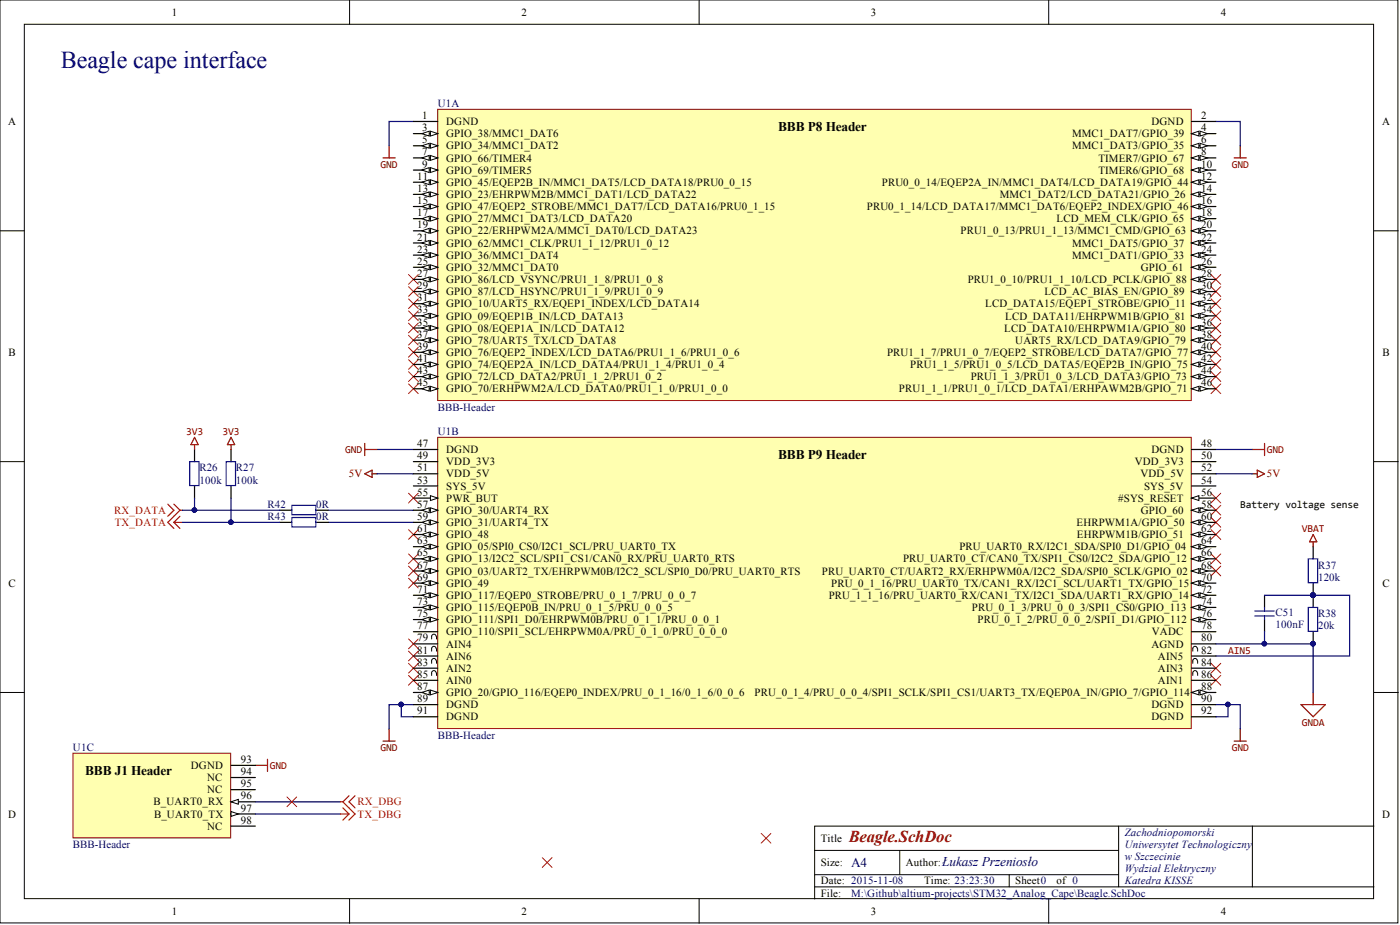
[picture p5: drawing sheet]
<svg xmlns="http://www.w3.org/2000/svg" width="292mm" height="193mm" viewBox="0 0 292 193" stroke-linecap="round" stroke-linejoin="round" font-family="sans-serif">
<defs><g id="words">
<text font-size="5.1" fill="#000080" x="12.7" y="14.1">Beagle cape interface</text>
<text font-size="3.5" fill="#800000" x="177.1" y="175.6">Beagle.SchDoc</text>
<g font-size="2.8">
<text x="162.4" y="27.3">BBB P8 Header</text>
<text x="162.4" y="95.7">BBB P9 Header</text>
<text x="17.8" y="161.6">BBB J1 Header</text>
</g>
<g font-size="2.8" fill="#000080">
<text x="177.6" y="180.9">A4</text>
<text x="196.6" y="180.6">Łukasz Przeniosło</text>
</g>
<g font-size="2.3">
<text x="35.9" y="3.3">1</text>
<text x="108.8" y="3.3">2</text>
<text x="181.7" y="3.3">3</text>
<text x="254.7" y="3.3">4</text>
<text x="1.7" y="26.1">A</text>
<text x="88.1" y="24.8">1</text>
<text x="88.1" y="27.4">3</text>
<text x="88.1" y="29.9">5</text>
<text x="93.1" y="26.1">DGND</text>
<text x="93.1" y="28.6">GPIO_38/MMC1_DAT6</text>
<text x="223.7" y="28.6">MMC1_DAT7/GPIO_39</text>
<text x="240.2" y="26.1">DGND</text>
<text x="250.6" y="24.8">2</text>
<text x="250.6" y="27.4">4</text>
<text x="250.6" y="29.9">6</text>
<text x="288.4" y="26.1">A</text>
<text x="88.1" y="32.4">7</text>
<text x="88.1" y="35">9</text>
<text x="93.1" y="31.2">GPIO_34/MMC1_DAT2</text>
<text x="93.1" y="33.7">GPIO_66/TIMER4</text>
<text x="223.7" y="31.2">MMC1_DAT3/GPIO_35</text>
<text x="229.2" y="33.7">TIMER7/GPIO_67</text>
<text x="250.6" y="32.4">8</text>
<text x="250.6" y="35">10</text>
<text x="87" y="37.5">11</text>
<text x="87" y="40">13</text>
<text x="93.1" y="36.2">GPIO_69/TIMER5</text>
<text x="93.1" y="38.8">GPIO_45/EQEP2B_IN/MMC1_DAT5/LCD_DATA18/PRU0_0_15</text>
<text x="93.1" y="41.3">GPIO_23/EHRPWM2B/MMC1_DAT1/LCD_DATA22</text>
<text x="184" y="38.8">PRU0_0_14/EQEP2A_IN/MMC1_DAT4/LCD_DATA19/GPIO_44</text>
<text x="208.6" y="41.3">MMC1_DAT2/LCD_DATA21/GPIO_26</text>
<text x="229.2" y="36.2">TIMER6/GPIO_68</text>
<text x="250.6" y="37.5">12</text>
<text x="250.6" y="40">14</text>
<text x="87" y="42.6">15</text>
<text x="87" y="45.1">17</text>
<text x="87" y="47.6">19</text>
<text x="93.1" y="43.8">GPIO_47/EQEP2_STROBE/MMC1_DAT7/LCD_DATA16/PRU0_1_15</text>
<text x="93.1" y="46.4">GPIO_27/MMC1_DAT3/LCD_DATA20</text>
<text x="180.9" y="43.8">PRU0_1_14/LCD_DATA17/MMC1_DAT6/EQEP2_INDEX/GPIO_46</text>
<text x="220.5" y="46.4">LCD_MEM_CLK/GPIO_65</text>
<text x="250.6" y="42.6">16</text>
<text x="250.6" y="45.1">18</text>
<text x="250.6" y="47.6">20</text>
<text x="87" y="50.2">21</text>
<text x="87" y="52.7">23</text>
<text x="93.1" y="48.9">GPIO_22/ERHPWM2A/MMC1_DAT0/LCD_DATA23</text>
<text x="93.1" y="51.4">GPIO_62/MMC1_CLK/PRU1_1_12/PRU1_0_12</text>
<text x="93.1" y="54">GPIO_36/MMC1_DAT4</text>
<text x="200.4" y="48.9">PRU1_0_13/PRU1_1_13/MMC1_CMD/GPIO_63</text>
<text x="223.7" y="51.4">MMC1_DAT5/GPIO_37</text>
<text x="223.7" y="54">MMC1_DAT1/GPIO_33</text>
<text x="250.6" y="50.2">22</text>
<text x="250.6" y="52.7">24</text>
<text x="87" y="55.2">25</text>
<text x="87" y="57.8">27</text>
<text x="93.1" y="56.5">GPIO_32/MMC1_DAT0</text>
<text x="93.1" y="59">GPIO_86/LCD_VSYNC/PRU1_1_8/PRU1_0_8</text>
<text x="201.9" y="59">PRU1_0_10/PRU1_1_10/LCD_PCLK/GPIO_88</text>
<text x="238" y="56.5">GPIO_61</text>
<text x="250.6" y="55.2">26</text>
<text x="250.6" y="57.8">28</text>
<text x="87" y="60.3">29</text>
<text x="87" y="62.9">31</text>
<text x="87" y="65.4">33</text>
<text x="93.1" y="61.6">GPIO_87/LCD_HSYNC/PRU1_1_9/PRU1_0_9</text>
<text x="93.1" y="64.1">GPIO_10/UART5_RX/EQEP1_INDEX/LCD_DATA14</text>
<text x="205.6" y="64.1">LCD_DATA15/EQEP1_STROBE/GPIO_11</text>
<text x="217.9" y="61.6">LCD_AC_BIAS_EN/GPIO_89</text>
<text x="250.6" y="60.3">30</text>
<text x="250.6" y="62.9">32</text>
<text x="250.6" y="65.4">34</text>
<text x="87" y="67.9">35</text>
<text x="87" y="70.5">37</text>
<text x="93.1" y="66.7">GPIO_09/EQEP1B_IN/LCD_DATA13</text>
<text x="93.1" y="69.2">GPIO_08/EQEP1A_IN/LCD_DATA12</text>
<text x="93.1" y="71.7">GPIO_78/UART5_TX/LCD_DATA8</text>
<text x="209.5" y="69.2">LCD_DATA10/EHRPWM1A/GPIO_80</text>
<text x="209.7" y="66.7">LCD_DATA11/EHRPWM1B/GPIO_81</text>
<text x="211.8" y="71.7">UART5_RX/LCD_DATA9/GPIO_79</text>
<text x="250.6" y="67.9">36</text>
<text x="250.6" y="70.5">38</text>
<text x="1.8" y="74.3">B</text>
<text x="87" y="73">39</text>
<text x="87" y="75.5">41</text>
<text x="93.1" y="74.3">GPIO_76/EQEP2_INDEX/LCD_DATA6/PRU1_1_6/PRU1_0_6</text>
<text x="93.1" y="76.8">GPIO_74/EQEP2A_IN/LCD_DATA4/PRU1_1_4/PRU1_0_4</text>
<text x="185.1" y="74.3">PRU1_1_7/PRU1_0_7/EQEP2_STROBE/LCD_DATA7/GPIO_77</text>
<text x="189.9" y="76.8">PRU1_1_5/PRU1_0_5/LCD_DATA5/EQEP2B_IN/GPIO_75</text>
<text x="250.6" y="73">40</text>
<text x="250.6" y="75.5">42</text>
<text x="288.4" y="74.3">B</text>
<text x="87" y="78.1">43</text>
<text x="87" y="80.6">45</text>
<text x="93.1" y="79.3">GPIO_72/LCD_DATA2/PRU1_1_2/PRU1_0_2</text>
<text x="93.1" y="81.9">GPIO_70/ERHPWM2A/LCD_DATA0/PRU1_1_0/PRU1_0_0</text>
<text x="187.6" y="81.9">PRU1_1_1/PRU1_0_1/LCD_DATA1/ERHPAWM2B/GPIO_71</text>
<text x="202.5" y="79.3">PRU1_1_3/PRU1_0_3/LCD_DATA3/GPIO_73</text>
<text x="250.6" y="78.1">44</text>
<text x="250.6" y="80.6">46</text>
<text x="87" y="93.3">47</text>
<text x="87" y="95.8">49</text>
<text x="93.1" y="94.5">DGND</text>
<text x="240.2" y="94.5">DGND</text>
<text x="250.6" y="93.3">48</text>
<text x="250.6" y="95.8">50</text>
<text x="87" y="98.3">51</text>
<text x="87" y="100.9">53</text>
<text x="93.1" y="97.1">VDD_3V3</text>
<text x="93.1" y="99.6">VDD_5V</text>
<text x="236.8" y="97.1">VDD_3V3</text>
<text x="238" y="99.6">VDD_5V</text>
<text x="250.6" y="98.3">52</text>
<text x="250.6" y="100.9">54</text>
<text x="87" y="103.4">55</text>
<text x="87" y="105.9">57</text>
<text x="93.1" y="102.1">SYS_5V</text>
<text x="93.1" y="104.7">PWR_BUT</text>
<text x="93.1" y="107.2">GPIO_30/UART4_RX</text>
<text x="233.3" y="104.7">#SYS_RESET</text>
<text x="238" y="107.2">GPIO_60</text>
<text x="238.7" y="102.1">SYS_5V</text>
<text x="250.6" y="103.4">56</text>
<text x="250.6" y="105.9">58</text>
<text x="87" y="108.5">59</text>
<text x="87" y="111">61</text>
<text x="87" y="113.5">63</text>
<text x="93.1" y="109.7">GPIO_31/UART4_TX</text>
<text x="93.1" y="112.3">GPIO_48</text>
<text x="224.6" y="109.7">EHRPWM1A/GPIO_50</text>
<text x="224.7" y="112.3">EHRPWM1B/GPIO_51</text>
<text x="250.6" y="108.5">60</text>
<text x="250.6" y="111">62</text>
<text x="250.6" y="113.5">64</text>
<text x="87" y="116.1">65</text>
<text x="87" y="118.6">67</text>
<text x="93.1" y="114.8">GPIO_05/SPI0_CS0/I2C1_SCL/PRU_UART0_TX</text>
<text x="93.1" y="117.3">GPIO_13/I2C2_SCL/SPI1_CS1/CAN0_RX/PRU_UART0_RTS</text>
<text x="93.1" y="119.9">GPIO_03/UART2_TX/EHRPWM0B/I2C2_SCL/SPI0_D0/PRU_UART0_RTS</text>
<text x="171.5" y="119.9">PRU_UART0_CT/UART2_RX/ERHPWM0A/I2C2_SDA/SPI0_SCLK/GPIO_02</text>
<text x="188.4" y="117.3">PRU_UART0_CT/CAN0_TX/SPI1_CS0/I2C2_SDA/GPIO_12</text>
<text x="200.2" y="114.8">PRU_UART0_RX/I2C1_SDA/SPI0_D1/GPIO_04</text>
<text x="250.6" y="116.1">66</text>
<text x="250.6" y="118.6">68</text>
<text x="1.8" y="122.4">C</text>
<text x="87" y="121.1">69</text>
<text x="87" y="123.7">71</text>
<text x="93.1" y="122.4">GPIO_49</text>
<text x="93.1" y="124.9">GPIO_117/EQEP0_STROBE/PRU_0_1_7/PRU_0_0_7</text>
<text x="172.9" y="124.9">PRU_1_1_16/PRU_UART0_RX/CAN1_TX/I2C1_SDA/UART1_RX/GPIO_14</text>
<text x="173.4" y="122.4">PRU_0_1_16/PRU_UART0_TX/CAN1_RX/I2C1_SCL/UART1_TX/GPIO_15</text>
<text x="250.6" y="121.1">70</text>
<text x="250.6" y="123.7">72</text>
<text x="288.4" y="122.4">C</text>
<text x="87" y="126.2">73</text>
<text x="87" y="128.7">75</text>
<text x="87" y="131.3">77</text>
<text x="93.1" y="127.5">GPIO_115/EQEP0B_IN/PRU_0_1_5/PRU_0_0_5</text>
<text x="93.1" y="130">GPIO_111/SPI1_D0/EHRPWM0B/PRU_0_1_1/PRU_0_0_1</text>
<text x="202.8" y="127.5">PRU_0_1_3/PRU_0_0_3/SPI1_CS0/GPIO_113</text>
<text x="204" y="130">PRU_0_1_2/PRU_0_0_2/SPI1_D1/GPIO_112</text>
<text x="250.6" y="126.2">74</text>
<text x="250.6" y="128.7">76</text>
<text x="250.6" y="131.3">78</text>
<text x="87" y="133.8">79</text>
<text x="87" y="136.4">81</text>
<text x="93.1" y="132.5">GPIO_110/SPI1_SCL/EHRPWM0A/PRU_0_1_0/PRU_0_0_0</text>
<text x="93.1" y="135.1">AIN4</text>
<text x="93.1" y="137.6">AIN6</text>
<text x="240.2" y="135.1">AGND</text>
<text x="240.3" y="132.5">VADC</text>
<text x="241.6" y="137.6">AIN5</text>
<text x="250.6" y="133.8">80</text>
<text x="250.6" y="136.4">82</text>
<text x="87" y="138.9">83</text>
<text x="87" y="141.4">85</text>
<text x="87" y="144">87</text>
<text x="93.1" y="140.2">AIN2</text>
<text x="93.1" y="142.7">AIN0</text>
<text x="241.6" y="140.2">AIN3</text>
<text x="241.6" y="142.7">AIN1</text>
<text x="250.6" y="138.9">84</text>
<text x="250.6" y="141.4">86</text>
<text x="250.6" y="144">88</text>
<text x="87" y="146.5">89</text>
<text x="87" y="149">91</text>
<text x="93.1" y="145.2">GPIO_20/GPIO_116/EQEP0_INDEX/PRU_0_1_16/0_1_6/0_0_6</text>
<text x="93.1" y="147.8">DGND</text>
<text x="157.5" y="145.2">PRU_0_1_4/PRU_0_0_4/SPI1_SCLK/SPI1_CS1/UART3_TX/EQEP0A_IN/GPIO_7/GPIO_114</text>
<text x="240.2" y="147.8">DGND</text>
<text x="250.6" y="146.5">90</text>
<text x="250.6" y="149">92</text>
<text x="93.1" y="150.3">DGND</text>
<text x="240.2" y="150.3">DGND</text>
<text x="39.8" y="160.4">DGND</text>
<text x="50.2" y="159.2">93</text>
<text x="50.2" y="161.7">94</text>
<text x="43.2" y="163">NC</text>
<text x="43.2" y="165.5">NC</text>
<text x="50.2" y="164.2">95</text>
<text x="50.2" y="166.8">96</text>
<text x="1.7" y="170.6">D</text>
<text x="32" y="168">B_UART0_RX</text>
<text x="32.1" y="170.6">B_UART0_TX</text>
<text x="43.2" y="173.1">NC</text>
<text x="50.2" y="169.3">97</text>
<text x="50.2" y="171.8">98</text>
<text x="288.4" y="170.6">D</text>
<text x="171.2" y="175.6">Title</text>
<text x="171.2" y="180.7">Size:</text>
<text x="171.2" y="184.5">Date: 2015-11-08</text>
<text x="189" y="180.7">Author:</text>
<text x="192.8" y="184.5">Time: 23:23:30</text>
<text x="211.8" y="184.5">Sheet0</text>
<text x="220.5" y="184.5">of 0</text>
<text x="35.9" y="190.8">1</text>
<text x="108.8" y="190.8">2</text>
<text x="171.2" y="187">File:</text>
<text x="181.7" y="190.8">3</text>
<text x="254.7" y="190.8">4</text>
</g>
<g font-size="2.3" fill="#000080">
<text x="91.3" y="22.3">U1A</text>
<text x="91.3" y="85.7">BBB-Header</text>
<text x="91.3" y="90.7">U1B</text>
<text x="41.6" y="100.9">100k</text>
<text x="41.6" y="98.3">R26</text>
<text x="49.2" y="100.9">100k</text>
<text x="49.2" y="98.3">R27</text>
<text x="55.8" y="105.9">R42</text>
<text x="66" y="105.9">0R</text>
<text x="55.8" y="108.5">R43</text>
<text x="66" y="108.5">0R</text>
<text x="275" y="118.6">R37</text>
<text x="275" y="121.1">120k</text>
<text x="266.1" y="131">100nF</text>
<text x="266.1" y="128.5">C51</text>
<text x="275" y="131.3">20k</text>
<text x="275" y="128.7">R38</text>
<text x="91.3" y="154.1">BBB-Header</text>
<text x="15.2" y="156.6">U1C</text>
<text x="15.2" y="176.9">BBB-Header</text>
<text x="234.7" y="174.4">Zachodniopomorski</text>
<text x="234.7" y="176.9">Uniwersytet Technologiczny</text>
<text x="234.7" y="179.4">w Szczecinie</text>
<text x="234.7" y="182">Wydział Elektryczny</text>
<text x="234.7" y="184.5">Katedra KISSE</text>
<text x="177.6" y="187">M:\Github\altium-projects\STM32_Analog_Cape\Beagle.SchDoc</text>
</g>
<g font-size="2.3" fill="#800000">
<text x="72.8" y="99.6">5V</text>
<text x="264.3" y="99.6">5V</text>
</g>
<g font-size="2.3" fill="#f00">
<text x="23.8" y="107.2">RX_DATA</text>
<text x="23.9" y="109.7">TX_DATA</text>
<text x="74.6" y="168">RX_DBG</text>
<text x="74.6" y="170.6">TX_DBG</text>
</g>
<g font-size="2.2" fill="#800000">
<text x="79.4" y="35">GND</text>
<text x="257" y="35">GND</text>
<text x="38.8" y="90.7">3V3</text>
<text x="46.4" y="90.7">3V3</text>
<text x="72" y="94.5">GND</text>
<text x="264.3" y="94.5">GND</text>
<text x="271.6" y="111">VBAT</text>
<text x="256.2" y="136.4">AIN5</text>
<text x="271.6" y="151.6">GNDA</text>
<text x="56.3" y="160.4">GND</text>
<text x="79.4" y="156.6">GND</text>
<text x="257" y="156.6">GND</text>
</g>
<text font-size="2.2" x="258.8" y="105.9">Battery voltage sense</text>
</g></defs>
<g fill="#fff" stroke="#000" stroke-width=".21">
<path d="M0 0h291.7v192.5h-291.7z"/>
<path d="M5.1 5.1h281.5v182.4h-281.5z"/>
</g>
<g fill="none" stroke="#000" stroke-width=".21">
<path d="M72.9 0v5.1M145.9 0v5.1M218.8 0v5.1M0 48.2h5.1M286.7 48.2h5M0 96.3h5.1M286.7 96.3h5M0 144.5h5.1M286.7 144.5h5M170 177.4h63.4M187.7 177.4v5.1M233.4 172.3v12.7"/>
<path d="M261.3 172.3h-91.3v15.2M286.7 172.3h-25.4v12.7M72.9 187.5v5.1M145.9 187.5v5.1M170 185h116.7M170 182.5h63.4M210.6 182.5v2.5M218.8 187.5v5.1"/>
</g>
<g fill="none" stroke="#f00" stroke-width=".21">
<path d="M85.2 57.3l2.1 2M85.2 59.8l2.1 2M87.3 57.3l-2.1 2M87.3 59.8l-2.1 2M252.7 57.3l2 2M252.7 59.8l2 2M254.7 57.3l-2 2M254.7 59.8l-2 2M85.2 62.3l2.1 2.1M85.2 64.9l2.1 2M85.2 67.4l2.1 2M85.2 69.9l2.1 2.1"/>
<path d="M85.2 72.5l2.1 2M85.2 75l2.1 2M85.2 77.6l2.1 2M87.3 62.3l-2.1 2.1M87.3 64.9l-2.1 2M87.3 67.4l-2.1 2M87.3 69.9l-2.1 2.1M87.3 72.5l-2.1 2M87.3 75l-2.1 2M87.3 77.6l-2.1 2M252.7 62.3l2 2.1M252.7 64.9l2 2"/>
<path d="M252.7 67.4l2 2M252.7 69.9l2 2.1M252.7 72.5l2 2M252.7 75l2 2M252.7 77.6l2 2M254.7 62.3l-2 2.1M254.7 64.9l-2 2M254.7 67.4l-2 2M254.7 69.9l-2 2.1M254.7 72.5l-2 2M254.7 75l-2 2M254.7 77.6l-2 2"/>
<path d="M85.2 80.1l2.1 2M87.3 80.1l-2.1 2M252.7 80.1l2 2M254.7 80.1l-2 2M85.2 110.5l2.1 2M85.2 115.6l2.1 2M85.2 118.1l2.1 2M85.2 102.9l2.1 2M87.3 110.5l-2.1 2M87.3 115.6l-2.1 2M87.3 118.1l-2.1 2M87.3 102.9l-2.1 2"/>
<path d="M252.7 105.4l2 2.1M252.7 108l2 2M252.7 110.5l2 2M252.7 115.6l2 2M252.7 118.1l2 2M252.7 102.9l2 2M254.7 105.4l-2 2.1M254.7 108l-2 2M254.7 110.5l-2 2M254.7 115.6l-2 2M254.7 118.1l-2 2M254.7 102.9l-2 2"/>
<path d="M85.2 120.6l2.1 2.1M85.2 138.4l2.1 2M85.2 133.3l2.1 2M85.2 135.8l2.1 2.1M87.3 120.6l-2.1 2.1M87.3 138.4l-2.1 2M87.3 133.3l-2.1 2M87.3 135.8l-2.1 2.1M252.7 138.4l2 2M254.7 138.4l-2 2M85.2 140.9l2.1 2M87.3 140.9l-2.1 2"/>
<path d="M252.7 140.9l2 2M254.7 140.9l-2 2M113.1 178.9l2.1 2.1M115.2 178.9l-2.1 2.1M158.8 173.9l2 2M160.8 173.9l-2 2"/>
</g>
<g fill="none" stroke="#800000" stroke-width=".25">
<path d="M79.9 32.9h2.5M81.2 30.4v2.5M257.5 32.9h2.5M258.8 30.4v2.5M76.1 98.8l1.5-.7v1.5zM76.1 92.5v2.5M76.1 93.8h2.5M77.6 98.8h1M261.3 98.8h1M261.3 93.8h2.5M262.3 98.1l1.5 .7-1.5 .8zM263.8 92.5v2.5"/>
<path d="M274 111.5l.7 1.5h-1.5zM274 113v1M53.3 159.7h2.5M55.8 158.4v2.5M79.9 154.6h2.5M81.2 152.1v2.5M257.5 154.6h2.5M258.8 152.1v2.5"/>
</g>
<g fill="none" stroke="#000080" stroke-width=".25">
<path d="M86.3 25.3h-5.1v5.1M253.7 25.3h5.1v5.1M78.6 98.8h7.7M78.6 93.8h7.7M253.7 98.8h7.6M253.7 93.8h7.6M68.5 106.4h17.8M68.5 109h17.8M263.8 124.2h17.8v12.7h-27.9M263.8 131.8v2.5M83.7 147v2.5h2.6M256.2 147v2.5h-2.5"/>
<path d="M53.3 167.3h17.7M53.3 169.8h17.7"/>
</g>
<path d="M71 167.3h.5M71 169.8h1.8M71.5 167.3l2.6 2.5-1.3 1.3M71.5 168.5l1.3 1.3M72.8 166l-1.3 1.3M72.8 169.8l-1.3 1.3M74.1 166l-1.3 1.3 1.3 1.2" fill="none" stroke="#f00" stroke-width=".25"/>
<g fill="#000080" stroke="#000080" stroke-width=".21">
<circle cx="83.7" cy="147" r=".47"/>
<circle cx="256.2" cy="147" r=".47"/>
<circle cx="273.9" cy="124.1" r=".47"/>
<circle cx="273.9" cy="134.3" r=".47"/>
<circle cx="263.8" cy="134.3" r=".47"/>
</g>
<path d="M274 114v2.6M263.8 124.2v2.5M263.8 129.3v2.5M274 121.7v5M274 131.8v2.5" fill="none" stroke="#000" stroke-width=".25"/>
<path d="M273 116.6h1.9v5h-1.9zM261.8 127.5h4.1M261.8 128.5h4.1M263.8 126.7v.8M263.8 128.5v.8M273 126.7h1.9v5h-1.9z" fill="none" stroke="#00f" stroke-width=".25"/>
<path d="M91.3 22.8h157.2v60.8h-157.2z" fill="#ffffb0" stroke="#800000" stroke-width=".21"/>
<path d="M86.3 25.3h5M86.3 27.9h5M248.6 25.3h5.1" fill="none" stroke="#000" stroke-width=".25"/>
<path d="M89.8 27.4l1.5 .5-1.5 .5z" fill="#fff"/>
<path d="M89.8 27.4l1.5 .5-1.5 .5z" fill="none" stroke="#000" stroke-width=".21"/>
<path d="M88 27.9l1.6-.5v1z" fill="#fff"/>
<path d="M88 27.9l1.6-.5v1z" fill="none" stroke="#000" stroke-width=".21"/>
<path d="M248.6 27.9h5.1" fill="none" stroke="#000" stroke-width=".25"/>
<path d="M248.6 27.9l1.5-.5v1z" fill="#fff"/>
<path d="M248.6 27.9l1.5-.5v1z" fill="none" stroke="#000" stroke-width=".21"/>
<path d="M250.4 27.4l1.5 .5-1.5 .5z" fill="#fff"/>
<path d="M250.4 27.4l1.5 .5-1.5 .5z" fill="none" stroke="#000" stroke-width=".21"/>
<path d="M86.3 30.4h5" fill="none" stroke="#000" stroke-width=".25"/>
<path d="M89.8 29.9l1.5 .5-1.5 .5z" fill="#fff"/>
<path d="M89.8 29.9l1.5 .5-1.5 .5z" fill="none" stroke="#000" stroke-width=".21"/>
<path d="M88 30.4l1.6-.5v1z" fill="#fff"/>
<path d="M88 30.4l1.6-.5v1z" fill="none" stroke="#000" stroke-width=".21"/>
<path d="M248.6 30.4h5.1" fill="none" stroke="#000" stroke-width=".25"/>
<path d="M248.6 30.4l1.5-.5v1z" fill="#fff"/>
<path d="M248.6 30.4l1.5-.5v1z" fill="none" stroke="#000" stroke-width=".21"/>
<path d="M250.4 29.9l1.5 .5-1.5 .5z" fill="#fff"/>
<path d="M250.4 29.9l1.5 .5-1.5 .5z" fill="none" stroke="#000" stroke-width=".21"/>
<path d="M86.3 32.9h5" fill="none" stroke="#000" stroke-width=".25"/>
<path d="M89.8 32.4l1.5 .5-1.5 .6z" fill="#fff"/>
<path d="M89.8 32.4l1.5 .5-1.5 .6z" fill="none" stroke="#000" stroke-width=".21"/>
<path d="M88 32.9l1.6-.5v1.1z" fill="#fff"/>
<path d="M88 32.9l1.6-.5v1.1z" fill="none" stroke="#000" stroke-width=".21"/>
<path d="M248.6 32.9h5.1" fill="none" stroke="#000" stroke-width=".25"/>
<path d="M248.6 32.9l1.5-.5v1.1z" fill="#fff"/>
<path d="M248.6 32.9l1.5-.5v1.1z" fill="none" stroke="#000" stroke-width=".21"/>
<path d="M250.4 32.4l1.5 .5-1.5 .6z" fill="#fff"/>
<path d="M250.4 32.4l1.5 .5-1.5 .6z" fill="none" stroke="#000" stroke-width=".21"/>
<path d="M86.3 35.5h5" fill="none" stroke="#000" stroke-width=".25"/>
<path d="M89.8 35l1.5 .5-1.5 .5z" fill="#fff"/>
<path d="M89.8 35l1.5 .5-1.5 .5z" fill="none" stroke="#000" stroke-width=".21"/>
<path d="M88 35.5l1.6-.5v1z" fill="#fff"/>
<path d="M88 35.5l1.6-.5v1z" fill="none" stroke="#000" stroke-width=".21"/>
<path d="M248.6 35.5h5.1" fill="none" stroke="#000" stroke-width=".25"/>
<path d="M248.6 35.5l1.5-.5v1z" fill="#fff"/>
<path d="M248.6 35.5l1.5-.5v1z" fill="none" stroke="#000" stroke-width=".21"/>
<path d="M250.4 35l1.5 .5-1.5 .5z" fill="#fff"/>
<path d="M250.4 35l1.5 .5-1.5 .5z" fill="none" stroke="#000" stroke-width=".21"/>
<path d="M86.3 38h5" fill="none" stroke="#000" stroke-width=".25"/>
<path d="M89.8 37.5l1.5 .5-1.5 .5z" fill="#fff"/>
<path d="M89.8 37.5l1.5 .5-1.5 .5z" fill="none" stroke="#000" stroke-width=".21"/>
<path d="M88 38l1.6-.5v1z" fill="#fff"/>
<path d="M88 38l1.6-.5v1z" fill="none" stroke="#000" stroke-width=".21"/>
<path d="M248.6 38h5.1" fill="none" stroke="#000" stroke-width=".25"/>
<path d="M248.6 38l1.5-.5v1z" fill="#fff"/>
<path d="M248.6 38l1.5-.5v1z" fill="none" stroke="#000" stroke-width=".21"/>
<path d="M250.4 37.5l1.5 .5-1.5 .5z" fill="#fff"/>
<path d="M250.4 37.5l1.5 .5-1.5 .5z" fill="none" stroke="#000" stroke-width=".21"/>
<path d="M86.3 40.5h5" fill="none" stroke="#000" stroke-width=".25"/>
<path d="M89.8 40l1.5 .5-1.5 .6z" fill="#fff"/>
<path d="M89.8 40l1.5 .5-1.5 .6z" fill="none" stroke="#000" stroke-width=".21"/>
<path d="M88 40.5l1.6-.5v1.1z" fill="#fff"/>
<path d="M88 40.5l1.6-.5v1.1z" fill="none" stroke="#000" stroke-width=".21"/>
<path d="M248.6 40.5h5.1" fill="none" stroke="#000" stroke-width=".25"/>
<path d="M248.6 40.5l1.5-.5v1.1z" fill="#fff"/>
<path d="M248.6 40.5l1.5-.5v1.1z" fill="none" stroke="#000" stroke-width=".21"/>
<path d="M250.4 40l1.5 .5-1.5 .6z" fill="#fff"/>
<path d="M250.4 40l1.5 .5-1.5 .6z" fill="none" stroke="#000" stroke-width=".21"/>
<path d="M86.3 43.1h5" fill="none" stroke="#000" stroke-width=".25"/>
<path d="M89.8 42.6l1.5 .5-1.5 .5z" fill="#fff"/>
<path d="M89.8 42.6l1.5 .5-1.5 .5z" fill="none" stroke="#000" stroke-width=".21"/>
<path d="M88 43.1l1.6-.5v1z" fill="#fff"/>
<path d="M88 43.1l1.6-.5v1z" fill="none" stroke="#000" stroke-width=".21"/>
<path d="M248.6 43.1h5.1" fill="none" stroke="#000" stroke-width=".25"/>
<path d="M248.6 43.1l1.5-.5v1z" fill="#fff"/>
<path d="M248.6 43.1l1.5-.5v1z" fill="none" stroke="#000" stroke-width=".21"/>
<path d="M250.4 42.6l1.5 .5-1.5 .5z" fill="#fff"/>
<path d="M250.4 42.6l1.5 .5-1.5 .5z" fill="none" stroke="#000" stroke-width=".21"/>
<path d="M86.3 45.6h5" fill="none" stroke="#000" stroke-width=".25"/>
<path d="M89.8 45.1l1.5 .5-1.5 .5z" fill="#fff"/>
<path d="M89.8 45.1l1.5 .5-1.5 .5z" fill="none" stroke="#000" stroke-width=".21"/>
<path d="M88 45.6l1.6-.5v1z" fill="#fff"/>
<path d="M88 45.6l1.6-.5v1z" fill="none" stroke="#000" stroke-width=".21"/>
<path d="M248.6 45.6h5.1" fill="none" stroke="#000" stroke-width=".25"/>
<path d="M248.6 45.6l1.5-.5v1z" fill="#fff"/>
<path d="M248.6 45.6l1.5-.5v1z" fill="none" stroke="#000" stroke-width=".21"/>
<path d="M250.4 45.1l1.5 .5-1.5 .5z" fill="#fff"/>
<path d="M250.4 45.1l1.5 .5-1.5 .5z" fill="none" stroke="#000" stroke-width=".21"/>
<path d="M86.3 48.2h5" fill="none" stroke="#000" stroke-width=".25"/>
<path d="M89.8 47.6l1.5 .6-1.5 .5z" fill="#fff"/>
<path d="M89.8 47.6l1.5 .6-1.5 .5z" fill="none" stroke="#000" stroke-width=".21"/>
<path d="M88 48.2l1.6-.6v1.1z" fill="#fff"/>
<path d="M88 48.2l1.6-.6v1.1z" fill="none" stroke="#000" stroke-width=".21"/>
<path d="M248.6 48.2h5.1" fill="none" stroke="#000" stroke-width=".25"/>
<path d="M248.6 48.2l1.5-.6v1.1z" fill="#fff"/>
<path d="M248.6 48.2l1.5-.6v1.1z" fill="none" stroke="#000" stroke-width=".21"/>
<path d="M250.4 47.6l1.5 .6-1.5 .5z" fill="#fff"/>
<path d="M250.4 47.6l1.5 .6-1.5 .5z" fill="none" stroke="#000" stroke-width=".21"/>
<path d="M86.3 50.7h5" fill="none" stroke="#000" stroke-width=".25"/>
<path d="M89.8 50.2l1.5 .5-1.5 .5z" fill="#fff"/>
<path d="M89.8 50.2l1.5 .5-1.5 .5z" fill="none" stroke="#000" stroke-width=".21"/>
<path d="M88 50.7l1.6-.5v1z" fill="#fff"/>
<path d="M88 50.7l1.6-.5v1z" fill="none" stroke="#000" stroke-width=".21"/>
<path d="M248.6 50.7h5.1" fill="none" stroke="#000" stroke-width=".25"/>
<path d="M248.6 50.7l1.5-.5v1z" fill="#fff"/>
<path d="M248.6 50.7l1.5-.5v1z" fill="none" stroke="#000" stroke-width=".21"/>
<path d="M250.4 50.2l1.5 .5-1.5 .5z" fill="#fff"/>
<path d="M250.4 50.2l1.5 .5-1.5 .5z" fill="none" stroke="#000" stroke-width=".21"/>
<path d="M86.3 53.2h5" fill="none" stroke="#000" stroke-width=".25"/>
<path d="M89.8 52.7l1.5 .5-1.5 .5z" fill="#fff"/>
<path d="M89.8 52.7l1.5 .5-1.5 .5z" fill="none" stroke="#000" stroke-width=".21"/>
<path d="M88 53.2l1.6-.5v1z" fill="#fff"/>
<path d="M88 53.2l1.6-.5v1z" fill="none" stroke="#000" stroke-width=".21"/>
<path d="M248.6 53.2h5.1" fill="none" stroke="#000" stroke-width=".25"/>
<path d="M248.6 53.2l1.5-.5v1z" fill="#fff"/>
<path d="M248.6 53.2l1.5-.5v1z" fill="none" stroke="#000" stroke-width=".21"/>
<path d="M250.4 52.7l1.5 .5-1.5 .5z" fill="#fff"/>
<path d="M250.4 52.7l1.5 .5-1.5 .5z" fill="none" stroke="#000" stroke-width=".21"/>
<path d="M86.3 55.8h5" fill="none" stroke="#000" stroke-width=".25"/>
<path d="M89.8 55.2l1.5 .6-1.5 .5z" fill="#fff"/>
<path d="M89.8 55.2l1.5 .6-1.5 .5z" fill="none" stroke="#000" stroke-width=".21"/>
<path d="M88 55.8l1.6-.6v1.1z" fill="#fff"/>
<path d="M88 55.8l1.6-.6v1.1z" fill="none" stroke="#000" stroke-width=".21"/>
<path d="M248.6 55.8h5.1" fill="none" stroke="#000" stroke-width=".25"/>
<path d="M248.6 55.8l1.5-.6v1.1z" fill="#fff"/>
<path d="M248.6 55.8l1.5-.6v1.1z" fill="none" stroke="#000" stroke-width=".21"/>
<path d="M250.4 55.2l1.5 .6-1.5 .5z" fill="#fff"/>
<path d="M250.4 55.2l1.5 .6-1.5 .5z" fill="none" stroke="#000" stroke-width=".21"/>
<path d="M86.3 58.3h5" fill="none" stroke="#000" stroke-width=".25"/>
<path d="M89.8 57.8l1.5 .5-1.5 .5z" fill="#fff"/>
<path d="M89.8 57.8l1.5 .5-1.5 .5z" fill="none" stroke="#000" stroke-width=".21"/>
<path d="M88 58.3l1.6-.5v1z" fill="#fff"/>
<path d="M88 58.3l1.6-.5v1z" fill="none" stroke="#000" stroke-width=".21"/>
<path d="M248.6 58.3h5.1" fill="none" stroke="#000" stroke-width=".25"/>
<path d="M248.6 58.3l1.5-.5v1z" fill="#fff"/>
<path d="M248.6 58.3l1.5-.5v1z" fill="none" stroke="#000" stroke-width=".21"/>
<path d="M250.4 57.8l1.5 .5-1.5 .5z" fill="#fff"/>
<path d="M250.4 57.8l1.5 .5-1.5 .5z" fill="none" stroke="#000" stroke-width=".21"/>
<path d="M86.3 60.8h5" fill="none" stroke="#000" stroke-width=".25"/>
<path d="M89.8 60.3l1.5 .5-1.5 .5z" fill="#fff"/>
<path d="M89.8 60.3l1.5 .5-1.5 .5z" fill="none" stroke="#000" stroke-width=".21"/>
<path d="M88 60.8l1.6-.5v1z" fill="#fff"/>
<path d="M88 60.8l1.6-.5v1z" fill="none" stroke="#000" stroke-width=".21"/>
<path d="M248.6 60.8h5.1" fill="none" stroke="#000" stroke-width=".25"/>
<path d="M248.6 60.8l1.5-.5v1z" fill="#fff"/>
<path d="M248.6 60.8l1.5-.5v1z" fill="none" stroke="#000" stroke-width=".21"/>
<path d="M250.4 60.3l1.5 .5-1.5 .5z" fill="#fff"/>
<path d="M250.4 60.3l1.5 .5-1.5 .5z" fill="none" stroke="#000" stroke-width=".21"/>
<path d="M86.3 63.4h5" fill="none" stroke="#000" stroke-width=".25"/>
<path d="M89.8 62.9l1.5 .5-1.5 .5z" fill="#fff"/>
<path d="M89.8 62.9l1.5 .5-1.5 .5z" fill="none" stroke="#000" stroke-width=".21"/>
<path d="M88 63.4l1.6-.5v1z" fill="#fff"/>
<path d="M88 63.4l1.6-.5v1z" fill="none" stroke="#000" stroke-width=".21"/>
<path d="M248.6 63.4h5.1" fill="none" stroke="#000" stroke-width=".25"/>
<path d="M248.6 63.4l1.5-.5v1z" fill="#fff"/>
<path d="M248.6 63.4l1.5-.5v1z" fill="none" stroke="#000" stroke-width=".21"/>
<path d="M250.4 62.9l1.5 .5-1.5 .5z" fill="#fff"/>
<path d="M250.4 62.9l1.5 .5-1.5 .5z" fill="none" stroke="#000" stroke-width=".21"/>
<path d="M86.3 65.9h5" fill="none" stroke="#000" stroke-width=".25"/>
<path d="M89.8 65.4l1.5 .5-1.5 .5z" fill="#fff"/>
<path d="M89.8 65.4l1.5 .5-1.5 .5z" fill="none" stroke="#000" stroke-width=".21"/>
<path d="M88 65.9l1.6-.5v1z" fill="#fff"/>
<path d="M88 65.9l1.6-.5v1z" fill="none" stroke="#000" stroke-width=".21"/>
<path d="M248.6 65.9h5.1" fill="none" stroke="#000" stroke-width=".25"/>
<path d="M248.6 65.9l1.5-.5v1z" fill="#fff"/>
<path d="M248.6 65.9l1.5-.5v1z" fill="none" stroke="#000" stroke-width=".21"/>
<path d="M250.4 65.4l1.5 .5-1.5 .5z" fill="#fff"/>
<path d="M250.4 65.4l1.5 .5-1.5 .5z" fill="none" stroke="#000" stroke-width=".21"/>
<path d="M86.3 68.4h5" fill="none" stroke="#000" stroke-width=".25"/>
<path d="M89.8 67.9l1.5 .5-1.5 .5z" fill="#fff"/>
<path d="M89.8 67.9l1.5 .5-1.5 .5z" fill="none" stroke="#000" stroke-width=".21"/>
<path d="M88 68.4l1.6-.5v1z" fill="#fff"/>
<path d="M88 68.4l1.6-.5v1z" fill="none" stroke="#000" stroke-width=".21"/>
<path d="M248.6 68.4h5.1" fill="none" stroke="#000" stroke-width=".25"/>
<path d="M248.6 68.4l1.5-.5v1z" fill="#fff"/>
<path d="M248.6 68.4l1.5-.5v1z" fill="none" stroke="#000" stroke-width=".21"/>
<path d="M250.4 67.9l1.5 .5-1.5 .5z" fill="#fff"/>
<path d="M250.4 67.9l1.5 .5-1.5 .5z" fill="none" stroke="#000" stroke-width=".21"/>
<path d="M86.3 71h5" fill="none" stroke="#000" stroke-width=".25"/>
<path d="M89.8 70.5l1.5 .5-1.5 .5z" fill="#fff"/>
<path d="M89.8 70.5l1.5 .5-1.5 .5z" fill="none" stroke="#000" stroke-width=".21"/>
<path d="M88 71l1.6-.5v1z" fill="#fff"/>
<path d="M88 71l1.6-.5v1z" fill="none" stroke="#000" stroke-width=".21"/>
<path d="M248.6 71h5.1" fill="none" stroke="#000" stroke-width=".25"/>
<path d="M248.6 71l1.5-.5v1z" fill="#fff"/>
<path d="M248.6 71l1.5-.5v1z" fill="none" stroke="#000" stroke-width=".21"/>
<path d="M250.4 70.5l1.5 .5-1.5 .5z" fill="#fff"/>
<path d="M250.4 70.5l1.5 .5-1.5 .5z" fill="none" stroke="#000" stroke-width=".21"/>
<path d="M86.3 73.5h5" fill="none" stroke="#000" stroke-width=".25"/>
<path d="M89.8 73l1.5 .5-1.5 .5z" fill="#fff"/>
<path d="M89.8 73l1.5 .5-1.5 .5z" fill="none" stroke="#000" stroke-width=".21"/>
<path d="M88 73.5l1.6-.5v1z" fill="#fff"/>
<path d="M88 73.5l1.6-.5v1z" fill="none" stroke="#000" stroke-width=".21"/>
<path d="M248.6 73.5h5.1" fill="none" stroke="#000" stroke-width=".25"/>
<path d="M248.6 73.5l1.5-.5v1z" fill="#fff"/>
<path d="M248.6 73.5l1.5-.5v1z" fill="none" stroke="#000" stroke-width=".21"/>
<path d="M250.4 73l1.5 .5-1.5 .5z" fill="#fff"/>
<path d="M250.4 73l1.5 .5-1.5 .5z" fill="none" stroke="#000" stroke-width=".21"/>
<path d="M86.3 76h5" fill="none" stroke="#000" stroke-width=".25"/>
<path d="M89.8 75.5l1.5 .5-1.5 .5z" fill="#fff"/>
<path d="M89.8 75.5l1.5 .5-1.5 .5z" fill="none" stroke="#000" stroke-width=".21"/>
<path d="M88 76l1.6-.5v1z" fill="#fff"/>
<path d="M88 76l1.6-.5v1z" fill="none" stroke="#000" stroke-width=".21"/>
<path d="M248.6 76h5.1" fill="none" stroke="#000" stroke-width=".25"/>
<path d="M248.6 76l1.5-.5v1z" fill="#fff"/>
<path d="M248.6 76l1.5-.5v1z" fill="none" stroke="#000" stroke-width=".21"/>
<path d="M250.4 75.5l1.5 .5-1.5 .5z" fill="#fff"/>
<path d="M250.4 75.5l1.5 .5-1.5 .5z" fill="none" stroke="#000" stroke-width=".21"/>
<path d="M86.3 78.6h5" fill="none" stroke="#000" stroke-width=".25"/>
<path d="M89.8 78.1l1.5 .5-1.5 .5z" fill="#fff"/>
<path d="M89.8 78.1l1.5 .5-1.5 .5z" fill="none" stroke="#000" stroke-width=".21"/>
<path d="M88 78.6l1.6-.5v1z" fill="#fff"/>
<path d="M88 78.6l1.6-.5v1z" fill="none" stroke="#000" stroke-width=".21"/>
<path d="M248.6 78.6h5.1" fill="none" stroke="#000" stroke-width=".25"/>
<path d="M248.6 78.6l1.5-.5v1z" fill="#fff"/>
<path d="M248.6 78.6l1.5-.5v1z" fill="none" stroke="#000" stroke-width=".21"/>
<path d="M250.4 78.1l1.5 .5-1.5 .5z" fill="#fff"/>
<path d="M250.4 78.1l1.5 .5-1.5 .5z" fill="none" stroke="#000" stroke-width=".21"/>
<path d="M86.3 81.1h5" fill="none" stroke="#000" stroke-width=".25"/>
<path d="M89.8 80.6l1.5 .5-1.5 .5z" fill="#fff"/>
<path d="M89.8 80.6l1.5 .5-1.5 .5z" fill="none" stroke="#000" stroke-width=".21"/>
<path d="M88 81.1l1.6-.5v1z" fill="#fff"/>
<path d="M88 81.1l1.6-.5v1z" fill="none" stroke="#000" stroke-width=".21"/>
<path d="M248.6 81.1h5.1" fill="none" stroke="#000" stroke-width=".25"/>
<path d="M248.6 81.1l1.5-.5v1z" fill="#fff"/>
<path d="M248.6 81.1l1.5-.5v1z" fill="none" stroke="#000" stroke-width=".21"/>
<path d="M250.4 80.6l1.5 .5-1.5 .5z" fill="#fff"/>
<path d="M250.4 80.6l1.5 .5-1.5 .5z" fill="none" stroke="#000" stroke-width=".21"/>
<path d="M86.3 147h-5.1v5.1M253.7 147h5.1v5.1" fill="none" stroke="#000080" stroke-width=".25"/>
<g fill="#000080" stroke="#000080" stroke-width=".21">
<circle cx="83.7" cy="147" r=".47"/>
<circle cx="256.2" cy="147" r=".47"/>
</g>
<path d="M91.3 91.2h157.2v60.8h-157.2z" fill="#ffffb0" stroke="#800000" stroke-width=".21"/>
<path d="M86.3 93.8h5M86.3 96.3h5M86.3 98.8h5M248.6 93.8h5.1M248.6 96.3h5.1M248.6 98.8h5.1M86.3 101.4h5M86.3 103.9h5M248.6 101.4h5.1" fill="none" stroke="#000" stroke-width=".25"/>
<path d="M89.8 103.4l1.5 .5-1.5 .5z" fill="#fff"/>
<path d="M89.8 103.4l1.5 .5-1.5 .5z" fill="none" stroke="#000" stroke-width=".21"/>
<path d="M248.6 103.9h5.1" fill="none" stroke="#000" stroke-width=".25"/>
<path d="M248.6 103.9l1.5-.5v1z" fill="#fff"/>
<path d="M248.6 103.9l1.5-.5v1z" fill="none" stroke="#000" stroke-width=".21"/>
<path d="M86.3 106.4h5" fill="none" stroke="#000" stroke-width=".25"/>
<path d="M89.8 105.9l1.5 .5-1.5 .6z" fill="#fff"/>
<path d="M89.8 105.9l1.5 .5-1.5 .6z" fill="none" stroke="#000" stroke-width=".21"/>
<path d="M88 106.4l1.6-.5v1.1z" fill="#fff"/>
<path d="M88 106.4l1.6-.5v1.1z" fill="none" stroke="#000" stroke-width=".21"/>
<path d="M248.6 106.4h5.1" fill="none" stroke="#000" stroke-width=".25"/>
<path d="M248.6 106.4l1.5-.5v1.1z" fill="#fff"/>
<path d="M248.6 106.4l1.5-.5v1.1z" fill="none" stroke="#000" stroke-width=".21"/>
<path d="M250.4 105.9l1.5 .5-1.5 .6z" fill="#fff"/>
<path d="M250.4 105.9l1.5 .5-1.5 .6z" fill="none" stroke="#000" stroke-width=".21"/>
<path d="M86.3 109h5" fill="none" stroke="#000" stroke-width=".25"/>
<path d="M89.8 108.5l1.5 .5-1.5 .5z" fill="#fff"/>
<path d="M89.8 108.5l1.5 .5-1.5 .5z" fill="none" stroke="#000" stroke-width=".21"/>
<path d="M88 109l1.6-.5v1z" fill="#fff"/>
<path d="M88 109l1.6-.5v1z" fill="none" stroke="#000" stroke-width=".21"/>
<path d="M248.6 109h5.1" fill="none" stroke="#000" stroke-width=".25"/>
<path d="M248.6 109l1.5-.5v1z" fill="#fff"/>
<path d="M248.6 109l1.5-.5v1z" fill="none" stroke="#000" stroke-width=".21"/>
<path d="M250.4 108.5l1.5 .5-1.5 .5z" fill="#fff"/>
<path d="M250.4 108.5l1.5 .5-1.5 .5z" fill="none" stroke="#000" stroke-width=".21"/>
<path d="M86.3 111.5h5" fill="none" stroke="#000" stroke-width=".25"/>
<path d="M89.8 111l1.5 .5-1.5 .5z" fill="#fff"/>
<path d="M89.8 111l1.5 .5-1.5 .5z" fill="none" stroke="#000" stroke-width=".21"/>
<path d="M88 111.5l1.6-.5v1z" fill="#fff"/>
<path d="M88 111.5l1.6-.5v1z" fill="none" stroke="#000" stroke-width=".21"/>
<path d="M248.6 111.5h5.1" fill="none" stroke="#000" stroke-width=".25"/>
<path d="M248.6 111.5l1.5-.5v1z" fill="#fff"/>
<path d="M248.6 111.5l1.5-.5v1z" fill="none" stroke="#000" stroke-width=".21"/>
<path d="M250.4 111l1.5 .5-1.5 .5z" fill="#fff"/>
<path d="M250.4 111l1.5 .5-1.5 .5z" fill="none" stroke="#000" stroke-width=".21"/>
<path d="M86.3 114h5" fill="none" stroke="#000" stroke-width=".25"/>
<path d="M89.8 113.5l1.5 .5-1.5 .6z" fill="#fff"/>
<path d="M89.8 113.5l1.5 .5-1.5 .6z" fill="none" stroke="#000" stroke-width=".21"/>
<path d="M88 114l1.6-.5v1.1z" fill="#fff"/>
<path d="M88 114l1.6-.5v1.1z" fill="none" stroke="#000" stroke-width=".21"/>
<path d="M248.6 114h5.1" fill="none" stroke="#000" stroke-width=".25"/>
<path d="M248.6 114l1.5-.5v1.1z" fill="#fff"/>
<path d="M248.6 114l1.5-.5v1.1z" fill="none" stroke="#000" stroke-width=".21"/>
<path d="M250.4 113.5l1.5 .5-1.5 .6z" fill="#fff"/>
<path d="M250.4 113.5l1.5 .5-1.5 .6z" fill="none" stroke="#000" stroke-width=".21"/>
<path d="M86.3 116.6h5" fill="none" stroke="#000" stroke-width=".25"/>
<path d="M89.8 116.1l1.5 .5-1.5 .5z" fill="#fff"/>
<path d="M89.8 116.1l1.5 .5-1.5 .5z" fill="none" stroke="#000" stroke-width=".21"/>
<path d="M88 116.6l1.6-.5v1z" fill="#fff"/>
<path d="M88 116.6l1.6-.5v1z" fill="none" stroke="#000" stroke-width=".21"/>
<path d="M248.6 116.6h5.1" fill="none" stroke="#000" stroke-width=".25"/>
<path d="M248.6 116.6l1.5-.5v1z" fill="#fff"/>
<path d="M248.6 116.6l1.5-.5v1z" fill="none" stroke="#000" stroke-width=".21"/>
<path d="M250.4 116.1l1.5 .5-1.5 .5z" fill="#fff"/>
<path d="M250.4 116.1l1.5 .5-1.5 .5z" fill="none" stroke="#000" stroke-width=".21"/>
<path d="M86.3 119.1h5" fill="none" stroke="#000" stroke-width=".25"/>
<path d="M89.8 118.6l1.5 .5-1.5 .5z" fill="#fff"/>
<path d="M89.8 118.6l1.5 .5-1.5 .5z" fill="none" stroke="#000" stroke-width=".21"/>
<path d="M88 119.1l1.6-.5v1z" fill="#fff"/>
<path d="M88 119.1l1.6-.5v1z" fill="none" stroke="#000" stroke-width=".21"/>
<path d="M248.6 119.1h5.1" fill="none" stroke="#000" stroke-width=".25"/>
<path d="M248.6 119.1l1.5-.5v1z" fill="#fff"/>
<path d="M248.6 119.1l1.5-.5v1z" fill="none" stroke="#000" stroke-width=".21"/>
<path d="M250.4 118.6l1.5 .5-1.5 .5z" fill="#fff"/>
<path d="M250.4 118.6l1.5 .5-1.5 .5z" fill="none" stroke="#000" stroke-width=".21"/>
<path d="M86.3 121.7h5" fill="none" stroke="#000" stroke-width=".25"/>
<path d="M89.8 121.1l1.5 .6-1.5 .5z" fill="#fff"/>
<path d="M89.8 121.1l1.5 .6-1.5 .5z" fill="none" stroke="#000" stroke-width=".21"/>
<path d="M88 121.7l1.6-.6v1.1z" fill="#fff"/>
<path d="M88 121.7l1.6-.6v1.1z" fill="none" stroke="#000" stroke-width=".21"/>
<path d="M248.6 121.7h5.1" fill="none" stroke="#000" stroke-width=".25"/>
<path d="M248.6 121.7l1.5-.6v1.1z" fill="#fff"/>
<path d="M248.6 121.7l1.5-.6v1.1z" fill="none" stroke="#000" stroke-width=".21"/>
<path d="M250.4 121.1l1.5 .6-1.5 .5z" fill="#fff"/>
<path d="M250.4 121.1l1.5 .6-1.5 .5z" fill="none" stroke="#000" stroke-width=".21"/>
<path d="M86.3 124.2h5" fill="none" stroke="#000" stroke-width=".25"/>
<path d="M89.8 123.7l1.5 .5-1.5 .5z" fill="#fff"/>
<path d="M89.8 123.7l1.5 .5-1.5 .5z" fill="none" stroke="#000" stroke-width=".21"/>
<path d="M88 124.2l1.6-.5v1z" fill="#fff"/>
<path d="M88 124.2l1.6-.5v1z" fill="none" stroke="#000" stroke-width=".21"/>
<path d="M248.6 124.2h5.1" fill="none" stroke="#000" stroke-width=".25"/>
<path d="M248.6 124.2l1.5-.5v1z" fill="#fff"/>
<path d="M248.6 124.2l1.5-.5v1z" fill="none" stroke="#000" stroke-width=".21"/>
<path d="M250.4 123.7l1.5 .5-1.5 .5z" fill="#fff"/>
<path d="M250.4 123.7l1.5 .5-1.5 .5z" fill="none" stroke="#000" stroke-width=".21"/>
<path d="M86.3 126.7h5" fill="none" stroke="#000" stroke-width=".25"/>
<path d="M89.8 126.2l1.5 .5-1.5 .5z" fill="#fff"/>
<path d="M89.8 126.2l1.5 .5-1.5 .5z" fill="none" stroke="#000" stroke-width=".21"/>
<path d="M88 126.7l1.6-.5v1z" fill="#fff"/>
<path d="M88 126.7l1.6-.5v1z" fill="none" stroke="#000" stroke-width=".21"/>
<path d="M248.6 126.7h5.1" fill="none" stroke="#000" stroke-width=".25"/>
<path d="M248.6 126.7l1.5-.5v1z" fill="#fff"/>
<path d="M248.6 126.7l1.5-.5v1z" fill="none" stroke="#000" stroke-width=".21"/>
<path d="M250.4 126.2l1.5 .5-1.5 .5z" fill="#fff"/>
<path d="M250.4 126.2l1.5 .5-1.5 .5z" fill="none" stroke="#000" stroke-width=".21"/>
<path d="M86.3 129.3h5" fill="none" stroke="#000" stroke-width=".25"/>
<path d="M89.8 128.7l1.5 .6-1.5 .5z" fill="#fff"/>
<path d="M89.8 128.7l1.5 .6-1.5 .5z" fill="none" stroke="#000" stroke-width=".21"/>
<path d="M88 129.3l1.6-.6v1.1z" fill="#fff"/>
<path d="M88 129.3l1.6-.6v1.1z" fill="none" stroke="#000" stroke-width=".21"/>
<path d="M248.6 129.3h5.1" fill="none" stroke="#000" stroke-width=".25"/>
<path d="M248.6 129.3l1.5-.6v1.1z" fill="#fff"/>
<path d="M248.6 129.3l1.5-.6v1.1z" fill="none" stroke="#000" stroke-width=".21"/>
<path d="M250.4 128.7l1.5 .6-1.5 .5z" fill="#fff"/>
<g fill="none" stroke="#000" stroke-width=".21">
<path d="M91 132.8a.47 .47 0 0 0-.5-.5 .47 .47 0 0 0-.4 .5v.5M91 135.3a.47 .47 0 0 0-.5-.5 .47 .47 0 0 0-.4 .5v.5M91 137.9a.47 .47 0 0 0-.5-.5 .47 .47 0 0 0-.4 .5v.5M91.1 132.8v.5M91.1 135.3v.5M91.1 137.9v.5M249.8 135.3a.47 .47 0 0 0-.5-.5 .47 .47 0 0 0-.4 .5v.5M249.8 137.9a.47 .47 0 0 0-.5-.5 .47 .47 0 0 0-.4 .5v.5M249.9 135.3v.5M249.9 137.9v.5M250.4 128.7l1.5 .6-1.5 .5zM91 140.4a.47 .47 0 0 0-.5-.5 .47 .47 0 0 0-.4 .5v.5"/>
<path d="M91.1 140.4v.5M249.8 140.4a.47 .47 0 0 0-.5-.5 .47 .47 0 0 0-.4 .5v.5M249.9 140.4v.5"/>
</g>
<path d="M86.3 131.8h5M86.3 134.3h5M86.3 136.9h5M86.3 139.4h5M248.6 131.8h5.1M248.6 134.3h5.1M248.6 136.9h5.1M248.6 139.4h5.1M86.3 141.9h5M86.3 144.5h5M248.6 141.9h5.1" fill="none" stroke="#000" stroke-width=".25"/>
<path d="M89.8 144l1.5 .5-1.5 .5z" fill="#fff"/>
<path d="M89.8 144l1.5 .5-1.5 .5z" fill="none" stroke="#000" stroke-width=".21"/>
<path d="M88 144.5l1.6-.5v1z" fill="#fff"/>
<path d="M88 144.5l1.6-.5v1z" fill="none" stroke="#000" stroke-width=".21"/>
<path d="M248.6 144.5h5.1" fill="none" stroke="#000" stroke-width=".25"/>
<path d="M248.6 144.5l1.5-.5v1z" fill="#fff"/>
<path d="M248.6 144.5l1.5-.5v1z" fill="none" stroke="#000" stroke-width=".21"/>
<path d="M250.4 144l1.5 .5-1.5 .5z" fill="#fff"/>
<path d="M250.4 144l1.5 .5-1.5 .5z" fill="none" stroke="#000" stroke-width=".21"/>
<path d="M86.3 147h5M86.3 149.5h5M248.6 147h5.1M248.6 149.5h5.1" fill="none" stroke="#000" stroke-width=".25"/>
<path d="M15.2 157.1h32.9v17.7h-32.9z" fill="#ffffb0" stroke="#800000" stroke-width=".21"/>
<path d="M48.2 159.7h5.1M48.2 162.2h5.1M48.2 164.7h5.1M48.2 167.3h5.1" fill="none" stroke="#000" stroke-width=".25"/>
<path d="M48.2 167.3l1.5-.5v1z" fill="#fff"/>
<path d="M48.2 167.3l1.5-.5v1z" fill="none" stroke="#000" stroke-width=".21"/>
<path d="M48.2 169.8h5.1" fill="none" stroke="#000" stroke-width=".25"/>
<path d="M48.2 169.3l1.5 .5-1.5 .5z" fill="#fff"/>
<path d="M48.2 169.3l1.5 .5-1.5 .5z" fill="none" stroke="#000" stroke-width=".21"/>
<path d="M40.6 93.8v2.5M48.2 93.8v2.5M40.6 101.4v2.5M48.2 101.4v2.5M58.3 106.4h2.6M58.3 109h2.6M66 106.4h2.5M66 109h2.5M48.2 172.3h5.1" fill="none" stroke="#000" stroke-width=".25"/>
<path d="M35 105.2l1.3 1.2-1.3 1.3M36.3 109l1.2 1.2M36.3 109h1.8M36.3 105.2l1.2 1.2M37.5 107.7l-1.2 1.3M37.5 106.4l-2.5 2.6 1.3 1.2M37.5 106.4h.6" fill="none" stroke="#f00" stroke-width=".25"/>
<path d="M59.9 166.3l2 2M61.9 166.3l-2 2" fill="none" stroke="#f00" stroke-width=".21"/>
<path d="M39.6 96.3h1.9v5h-1.9zM47.2 96.3h1.9v5h-1.9zM60.9 105.4h5v2h-5zM60.9 108h5v1.9h-5z" fill="none" stroke="#00f" stroke-width=".25"/>
<path d="M38.1 106.4h20.2M38.1 109h20.2M40.6 103.9v2.5M48.2 103.9v5.1M253.7 134.3h20.3v10.2" fill="none" stroke="#000080" stroke-width=".25"/>
<g fill="#000080" stroke="#000080" stroke-width=".21">
<circle cx="40.6" cy="106.4" r=".47"/>
<circle cx="48.2" cy="108.9" r=".47"/>
<circle cx="263.8" cy="134.3" r=".47"/>
<circle cx="273.9" cy="134.3" r=".47"/>
</g>
<path d="M40.6 91.2l.8 1.6h-1.6zM40.6 92.8v1M48.2 91.2l.8 1.6h-1.6zM48.2 92.8v1M271.4 147h5.1l-2.5 2.5zM274 144.5v2.5" fill="none" stroke="#800000" stroke-width=".25"/>
<use href="#words"/>
</svg>
